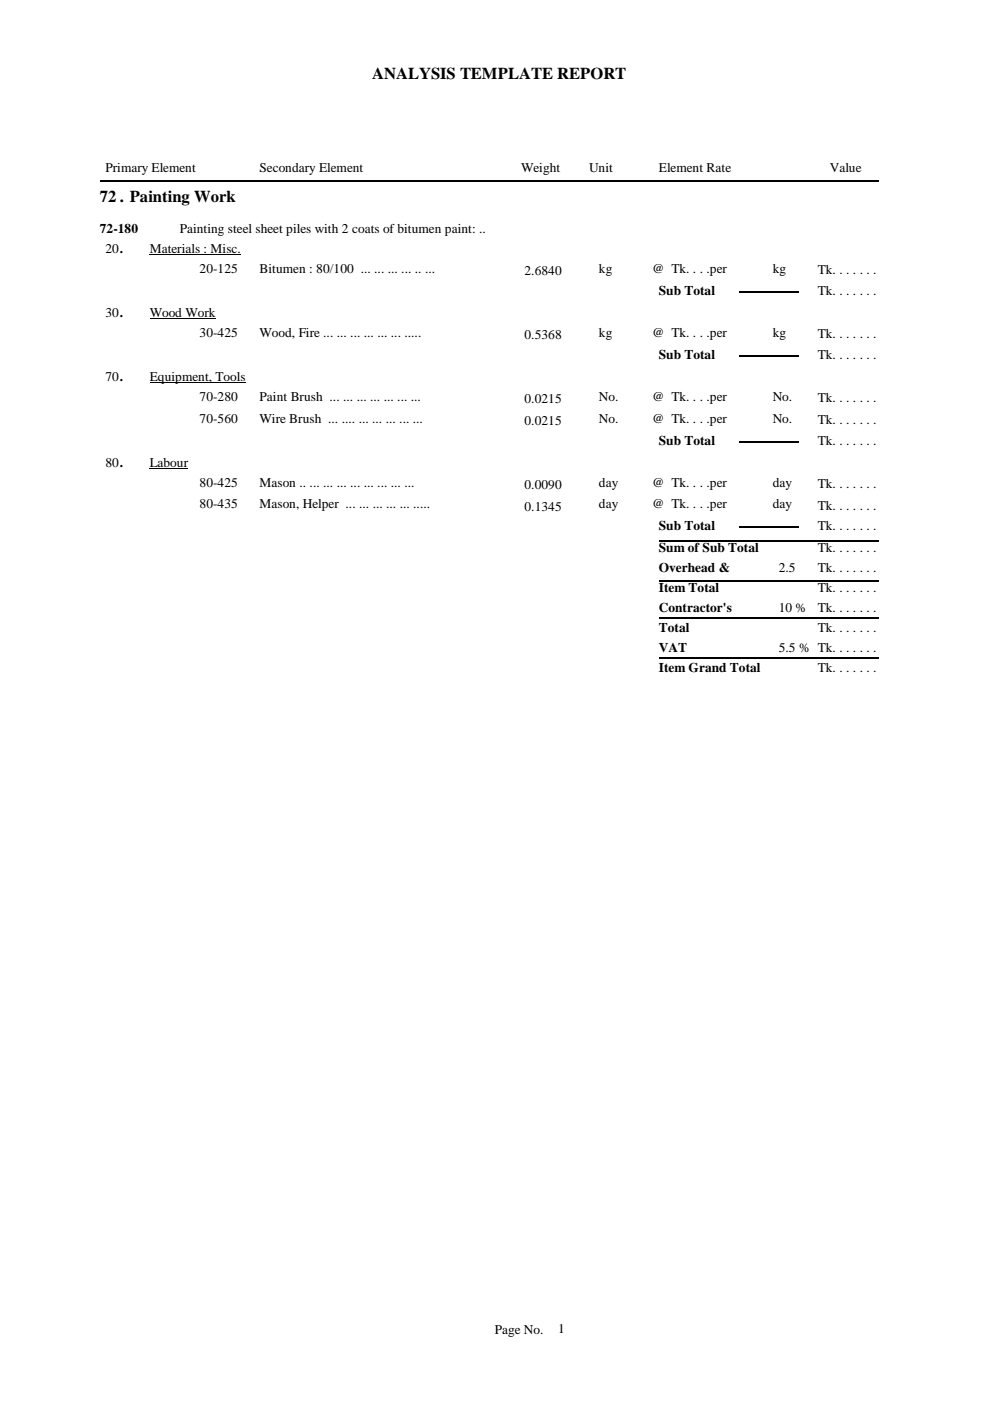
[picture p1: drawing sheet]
<svg xmlns="http://www.w3.org/2000/svg" width="210mm" height="297mm" viewBox="0 0 210 297" stroke-linecap="round" stroke-linejoin="round" font-family="sans-serif">
<defs><g id="words">
<g font-size="3.5">
<text x="78.9" y="16.7">ANALYSIS TEMPLATE REPORT</text>
<text x="21.2" y="42.8">72 . Painting Work</text>
</g>
<g font-size="2.8">
<text x="22.4" y="36.6">Primary Element</text>
<text x="55" y="36.6">Secondary Element</text>
<text x="110.5" y="36.6">Weight</text>
<text x="124.9" y="36.6">Unit</text>
<text x="139.7" y="36.6">Element Rate</text>
<text x="175.9" y="36.6">Value</text>
<text x="21.2" y="49.5">72-180</text>
<text x="22.4" y="53.6">20.</text>
<text x="31.7" y="53.6">Materials : Misc.</text>
<text x="38.1" y="49.5">Painting steel sheet piles with 2 coats of bitumen paint: ..</text>
<text x="42.3" y="57.9">20-125</text>
<text x="55" y="57.9">Bitumen : 80/100 ... ... ... ... .. ...</text>
<text x="111.2" y="58.4">2.6840</text>
<text x="127" y="57.9">kg</text>
<text x="138.3" y="57.9">@ Tk. . . .per</text>
<text x="163.8" y="57.9">kg</text>
<text x="173.4" y="58.1">Tk. . . . . . .</text>
<text x="139.7" y="62.5">Sub Total</text>
<text x="173.4" y="62.5">Tk. . . . . . .</text>
<text x="22.4" y="67.2">30.</text>
<text x="31.7" y="67.2">Wood Work</text>
<text x="42.3" y="71.4">30-425</text>
<text x="55" y="71.4">Wood, Fire ... ... ... ... ... ... .....</text>
<text x="111.2" y="71.9">0.5368</text>
<text x="127" y="71.4">kg</text>
<text x="138.3" y="71.4">@ Tk. . . .per</text>
<text x="163.8" y="71.4">kg</text>
<text x="173.4" y="71.7">Tk. . . . . . .</text>
<text x="139.7" y="76.1">Sub Total</text>
<text x="173.4" y="76.1">Tk. . . . . . .</text>
<text x="22.4" y="80.7">70.</text>
<text x="31.7" y="80.7">Equipment, Tools</text>
<text x="42.3" y="84.9">70-280</text>
<text x="42.3" y="89.6">70-560</text>
<text x="55" y="84.9">Paint Brush ... ... ... ... ... ... ...</text>
<text x="55" y="89.6">Wire Brush ... .... ... ... ... ... ...</text>
<text x="111.2" y="85.5">0.0215</text>
<text x="127" y="84.9">No.</text>
<text x="127" y="89.6">No.</text>
<text x="138.3" y="84.9">@ Tk. . . .per</text>
<text x="138.3" y="89.6">@ Tk. . . .per</text>
<text x="163.8" y="84.9">No.</text>
<text x="163.8" y="89.6">No.</text>
<text x="173.4" y="85.2">Tk. . . . . . .</text>
<text x="173.4" y="89.9">Tk. . . . . . .</text>
<text x="111.2" y="90.1">0.0215</text>
<text x="139.7" y="94.3">Sub Total</text>
<text x="173.4" y="94.3">Tk. . . . . . .</text>
<text x="22.4" y="98.9">80.</text>
<text x="31.7" y="98.9">Labour</text>
<text x="42.3" y="103.2">80-425</text>
<text x="42.3" y="107.8">80-435</text>
<text x="55" y="103.2">Mason .. ... ... ... ... ... ... ... ...</text>
<text x="55" y="107.8">Mason, Helper ... ... ... ... ... .....</text>
<text x="111.2" y="103.7">0.0090</text>
<text x="127" y="103.2">day</text>
<text x="127" y="107.8">day</text>
<text x="138.3" y="103.2">@ Tk. . . .per</text>
<text x="138.3" y="107.8">@ Tk. . . .per</text>
<text x="163.8" y="103.2">day</text>
<text x="163.8" y="107.8">day</text>
<text x="173.4" y="103.4">Tk. . . . . . .</text>
<text x="111.2" y="108.3">0.1345</text>
<text x="139.7" y="112.5">Sub Total</text>
<text x="173.4" y="108.1">Tk. . . . . . .</text>
<text x="173.4" y="112.5">Tk. . . . . . .</text>
<text x="139.7" y="117.1">Sum of Sub Total</text>
<text x="173.4" y="117.1">Tk. . . . . . .</text>
<text x="139.7" y="121.4">Overhead &amp;</text>
<text x="139.7" y="124.7">Estt.</text>
<text x="139.7" y="125.6">Item Total</text>
<text x="165.1" y="121.4">2.5</text>
<text x="165.1" y="124.7">%</text>
<text x="173.4" y="121.4">Tk. . . . . . .</text>
<text x="173.4" y="125.6">Tk. . . . . . .</text>
<text x="139.7" y="129.8">Contractor's</text>
<text x="165.1" y="129.8">10 %</text>
<text x="173.4" y="129.8">Tk. . . . . . .</text>
<text x="139.7" y="133.2">Profit</text>
<text x="139.7" y="134.1">Total</text>
<text x="173.4" y="134.1">Tk. . . . . . .</text>
<text x="139.7" y="138.3">VAT</text>
<text x="139.7" y="142.5">Item Grand Total</text>
<text x="165.1" y="138.3">5.5 % Tk. . . . . . .</text>
<text x="173.4" y="142.5">Tk. . . . . . .</text>
<text x="104.9" y="282.7">Page No.</text>
<text x="118.3" y="282.6">1</text>
</g>
</g></defs>
<path d="M21.2 38.3h165.1M156.6 75.4h12.7M156.6 61.9h12.7M156.6 93.6h12.7M139.7 114.6h46.6M156.6 111.8h12.7M139.7 139.5h46.6M139.7 131h46.6M139.7 123.1h46.6" fill="none" stroke="#000" stroke-width=".34"/>
<path d="M31.7 54h19.4M31.7 67.5h14M31.7 81.1h20.4M31.7 99.3h8.2" fill="none" stroke="#000" stroke-width=".21"/>
<use href="#words"/>
</svg>
